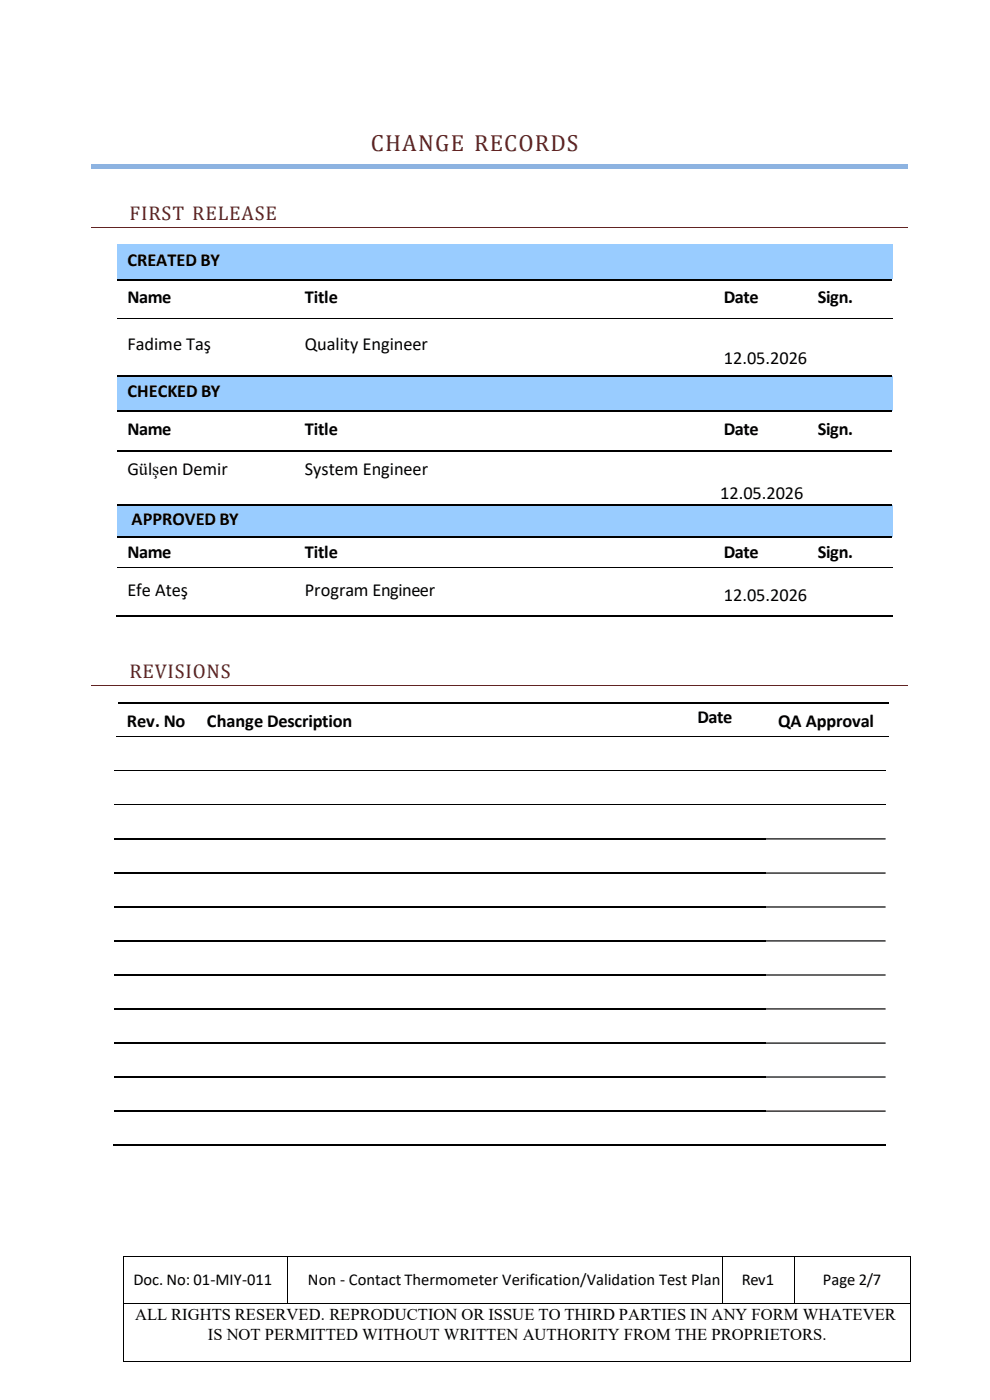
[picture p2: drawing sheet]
<svg xmlns="http://www.w3.org/2000/svg" width="210mm" height="297mm" viewBox="0 0 210 297" stroke-linecap="round" stroke-linejoin="round" font-family="sans-serif">
<defs><g id="words">
<text font-size="5" fill="#622322" x="78.7" y="32.1">CHANGE RECORDS</text>
<g font-size="4.2" fill="#622322">
<text x="27.4" y="46.7">FIRST RELEASE</text>
<text x="27.4" y="143.7">REVISIONS</text>
</g>
<g font-size="3.9">
<text x="27" y="56.4">CREATED BY</text>
<text x="27" y="64.3">Name</text>
<text x="64.7" y="64.3">Title</text>
<text x="153.5" y="64.3">Date</text>
<text x="173.5" y="64.3">Sign.</text>
<text x="27" y="74.2">Fadime Taş</text>
<text x="64.7" y="74.2">Quality Engineer</text>
<text x="153.5" y="77.1">12.05.2026</text>
<text x="27" y="84.3">CHECKED BY</text>
<text x="27" y="92.3">Name</text>
<text x="64.7" y="92.3">Title</text>
<text x="153.5" y="92.3">Date</text>
<text x="173.5" y="92.3">Sign.</text>
<text x="27" y="100.9">Gülşen Demir</text>
<text x="64.7" y="100.9">System Engineer</text>
<text x="152.8" y="105.9">12.05.2026</text>
<text x="27.9" y="111.4">APPROVED BY</text>
<text x="27" y="118.3">Name</text>
<text x="64.7" y="118.3">Title</text>
<text x="153.5" y="118.3">Date</text>
<text x="173.5" y="118.3">Sign.</text>
<text x="27" y="126.4">Efe Ateş</text>
<text x="64.7" y="126.4">Program Engineer</text>
<text x="153.5" y="127.5">12.05.2026</text>
<text x="26.9" y="154.2">Rev. No</text>
<text x="43.9" y="154.2">Change Description</text>
<text x="147.9" y="153.4">Date</text>
<text x="165.1" y="154.2">QA Approval</text>
</g>
<g font-size="3.5">
<text x="28.3" y="272.7">Doc. No: 01-MIY-011</text>
<text x="65.3" y="272.7">Non - Contact Thermometer Verification/Validation Test Plan</text>
<text x="157.4" y="272.7">Rev1</text>
<text x="174.6" y="272.7">Page 2/7</text>
<text x="28.7" y="279.9">ALL RIGHTS RESERVED. REPRODUCTION OR ISSUE TO THIRD PARTIES IN ANY FORM WHATEVER</text>
<text x="44.1" y="284.2">IS NOT PERMITTED WITHOUT WRITTEN AUTHORITY FROM THE PROPRIETORS.</text>
</g>
</g></defs>
<g fill="#000">
<path d="M26.1 266.4h.2v.2h-.2z" fill-rule="evenodd"/>
<path d="M26.1 266.4h.2v.2h-.2z" fill-rule="evenodd"/>
<path d="M26.1 276.5h.2v.1h-.2z" fill-rule="evenodd"/>
<path d="M61 266.4h.1v.2h-.1z" fill-rule="evenodd"/>
<path d="M61 276.5h.1v.1h-.1z" fill-rule="evenodd"/>
<path d="M153.1 266.4h.2v.2h-.2z" fill-rule="evenodd"/>
<path d="M153.1 276.5h.2v.1h-.2z" fill-rule="evenodd"/>
<path d="M168.5 266.4h.1v.2h-.1z" fill-rule="evenodd"/>
<path d="M168.5 276.5h.1v.1h-.1z" fill-rule="evenodd"/>
<path d="M193 266.4h.2v.2h-.2z" fill-rule="evenodd"/>
<path d="M193 266.4h.2v.2h-.2z" fill-rule="evenodd"/>
<path d="M193 276.5h.2v.1h-.2z" fill-rule="evenodd"/>
<path d="M26.1 288.7h.2v.2h-.2z" fill-rule="evenodd"/>
<path d="M26.1 288.7h.2v.2h-.2z" fill-rule="evenodd"/>
<path d="M193 288.7h.2v.2h-.2z" fill-rule="evenodd"/>
<path d="M193 288.7h.2v.2h-.2z" fill-rule="evenodd"/>
</g>
<g fill="none" stroke="#000" stroke-width=".21">
<path d="M26.2 266.6v9.9M26.2 276.6v12.1M26.3 266.5h34.7M26.3 276.6h34.7M61.1 266.6v9.9M61.1 266.5h92M61.1 276.6h92M153.2 266.6v9.9M153.3 266.5h15.2M153.3 276.6h15.2M168.6 266.6v9.9M168.6 266.5h24.4"/>
<path d="M168.6 276.6h24.4M193.1 266.6v9.9M193.1 276.6v12.1M26.3 288.8h166.7"/>
</g>
<g fill="#9cf">
<path d="M25 51.8h37.1v7.4h-37.1z" fill-rule="evenodd"/>
<path d="M25 51.8h37.1v5.7h-37.1z" fill-rule="evenodd"/>
<path d="M62.1 51.8h59.1v7.4h-59.1z" fill-rule="evenodd"/>
<path d="M62.1 51.8h59.1v4.1h-59.1z" fill-rule="evenodd"/>
<path d="M121.2 51.8h68.1v7.4h-68.1z" fill-rule="evenodd"/>
<path d="M121.2 51.8h68.1v4.1h-68.1z" fill-rule="evenodd"/>
</g>
<path d="M25 59.3h37.1M62.4 59.3h58.8M121.4 59.3h67.9" fill="none" stroke="#000" stroke-width=".25"/>
<g fill="#000">
<path d="M62.1 59.2h.3v.2h-.3z" fill-rule="evenodd"/>
<path d="M121.2 59.2h.2v.2h-.2z" fill-rule="evenodd"/>
<path d="M62.1 67.4h.2v.2h-.2z" fill-rule="evenodd"/>
<path d="M121.2 67.4h.2v.2h-.2z" fill-rule="evenodd"/>
</g>
<path d="M25 67.5h37.1M62.3 67.5h58.9M121.4 67.5h67.9" fill="none" stroke="#000" stroke-width=".21"/>
<g fill="#9cf">
<path d="M25 79.8h37.1v7.3h-37.1z" fill-rule="evenodd"/>
<path d="M25 79.8h37.1v5.6h-37.1z" fill-rule="evenodd"/>
<path d="M62.1 79.8h59.1v7.3h-59.1z" fill-rule="evenodd"/>
<path d="M62.1 79.8h59.1v4.1h-59.1z" fill-rule="evenodd"/>
<path d="M121.2 79.8h68.1v7.3h-68.1z" fill-rule="evenodd"/>
<path d="M121.2 79.8h68.1v4.1h-68.1z" fill-rule="evenodd"/>
</g>
<path d="M25 79.7h37.1M62.4 79.7h58.8M121.4 79.7h67.9M25 87.2h37.1M25 95.7h37.1M62.4 87.2h58.8M62.4 95.7h58.8M121.4 87.2h67.9M121.4 95.7h67.9" fill="none" stroke="#000" stroke-width=".25"/>
<g fill="#000">
<path d="M62.1 79.6h.3v.2h-.3z" fill-rule="evenodd"/>
<path d="M121.2 79.6h.2v.2h-.2z" fill-rule="evenodd"/>
<path d="M62.1 87.1h.3v.2h-.3z" fill-rule="evenodd"/>
<path d="M62.1 95.6h.3v.2h-.3z" fill-rule="evenodd"/>
<path d="M121.2 87.1h.2v.2h-.2z" fill-rule="evenodd"/>
<path d="M121.2 95.6h.2v.2h-.2z" fill-rule="evenodd"/>
</g>
<g fill="#9cf">
<path d="M25 107.2h37.1v6.7h-37.1z" fill-rule="evenodd"/>
<path d="M25 107.2h37.1v5.3h-37.1z" fill-rule="evenodd"/>
<path d="M62.1 107.2h59.1v6.7h-59.1z" fill-rule="evenodd"/>
<path d="M62.1 107.2h59.1v4.1h-59.1z" fill-rule="evenodd"/>
<path d="M121.2 107.2h68.1v6.7h-68.1z" fill-rule="evenodd"/>
<path d="M121.2 107.2h68.1v4.1h-68.1z" fill-rule="evenodd"/>
</g>
<path d="M25 107.1h37.1M25 114h37.1M62.4 107.1h58.8M62.4 114h58.8M121.4 107.1h67.9M121.4 114h67.9M24.7 130.8h164.6M25 149.2h16.7M42 149.2h69.4M111.7 149.2h48.5M160.4 149.2h28.2" fill="none" stroke="#000" stroke-width=".25"/>
<g fill="#000">
<path d="M62.1 107h.3v.2h-.3z" fill-rule="evenodd"/>
<path d="M62.1 113.9h.3v.2h-.3z" fill-rule="evenodd"/>
<path d="M121.2 107h.2v.2h-.2z" fill-rule="evenodd"/>
<path d="M121.2 113.9h.2v.2h-.2z" fill-rule="evenodd"/>
<path d="M61.9 130.7h.2v.2h-.2z" fill-rule="evenodd"/>
<path d="M62.1 120.4h.2v.2h-.2z" fill-rule="evenodd"/>
<path d="M120.9 130.7h.3v.2h-.3z" fill-rule="evenodd"/>
<path d="M121.2 120.4h.2v.2h-.2z" fill-rule="evenodd"/>
<path d="M41.5 156.2h.1v.2h-.1z" fill-rule="evenodd"/>
<path d="M41.7 149h.3v.3h-.3z" fill-rule="evenodd"/>
<path d="M111.1 156.2h.2v.2h-.2z" fill-rule="evenodd"/>
<path d="M111.4 149h.3v.3h-.3z" fill-rule="evenodd"/>
<path d="M159.9 156.2h.2v.2h-.2z" fill-rule="evenodd"/>
<path d="M160.2 149h.2v.3h-.2z" fill-rule="evenodd"/>
</g>
<path d="M25 120.5h37.1M62.3 120.5h58.9M121.4 120.5h67.9M24.7 156.3h163.9" fill="none" stroke="#000" stroke-width=".21"/>
<path d="M19.5 35.7h173.1" fill="none" stroke="#8db3e1" stroke-width=".25"/>
<path d="M19.5 34.8h173.1v.5h-173.1z" fill-rule="evenodd" fill="#8db3e1"/>
<path d="M19.5 48.3h173.1M19.5 145.4h173.1" fill="none" stroke="#612322" stroke-width=".21"/>
<g fill="#000">
<path d="M24.3 163.4h138.2v.2h-138.2z" fill-rule="evenodd"/>
<path d="M24.3 170.6h138.2v.2h-138.2z" fill-rule="evenodd"/>
<path d="M24.3 177.8h138.2v.3h-138.2z" fill-rule="evenodd"/>
<path d="M162.5 163.4h.1v.2h-.1z" fill-rule="evenodd"/>
<path d="M162.5 170.6h.1v.2h-.1z" fill-rule="evenodd"/>
<path d="M162.5 177.8h25.4v.3h-25.4z" fill-rule="evenodd"/>
<path d="M24.3 185.1h138.2v.2h-138.2z" fill-rule="evenodd"/>
<path d="M24.3 192.3h138.2v.2h-138.2z" fill-rule="evenodd"/>
<path d="M24.3 199.5h138.2v.2h-138.2z" fill-rule="evenodd"/>
<path d="M162.5 185.1h25.4v.2h-25.4z" fill-rule="evenodd"/>
<path d="M162.5 192.3h25.4v.2h-25.4z" fill-rule="evenodd"/>
<path d="M162.5 199.5h25.4v.2h-25.4z" fill-rule="evenodd"/>
<path d="M24.3 206.7h138.2v.3h-138.2z" fill-rule="evenodd"/>
<path d="M24.3 213.9h138.2v.3h-138.2z" fill-rule="evenodd"/>
<path d="M162.5 206.7h25.4v.3h-25.4z" fill-rule="evenodd"/>
<path d="M162.5 213.9h25.4v.3h-25.4z" fill-rule="evenodd"/>
<path d="M24.3 221.2h138.2v.2h-138.2z" fill-rule="evenodd"/>
<path d="M24.3 228.4h138.2v.2h-138.2z" fill-rule="evenodd"/>
<path d="M24.3 235.6h138.2v.2h-138.2z" fill-rule="evenodd"/>
<path d="M162.5 221.2h25.4v.2h-25.4z" fill-rule="evenodd"/>
<path d="M162.5 228.4h25.4v.2h-25.4z" fill-rule="evenodd"/>
<path d="M162.5 235.6h25.4v.2h-25.4z" fill-rule="evenodd"/>
<path d="M24 242.8h163.9v.3h-163.9z" fill-rule="evenodd"/>
</g>
<path d="M162.6 163.5h25.3M162.6 170.7h25.3" fill="none" stroke="#000" stroke-width=".21"/>
<use href="#words"/>
</svg>
